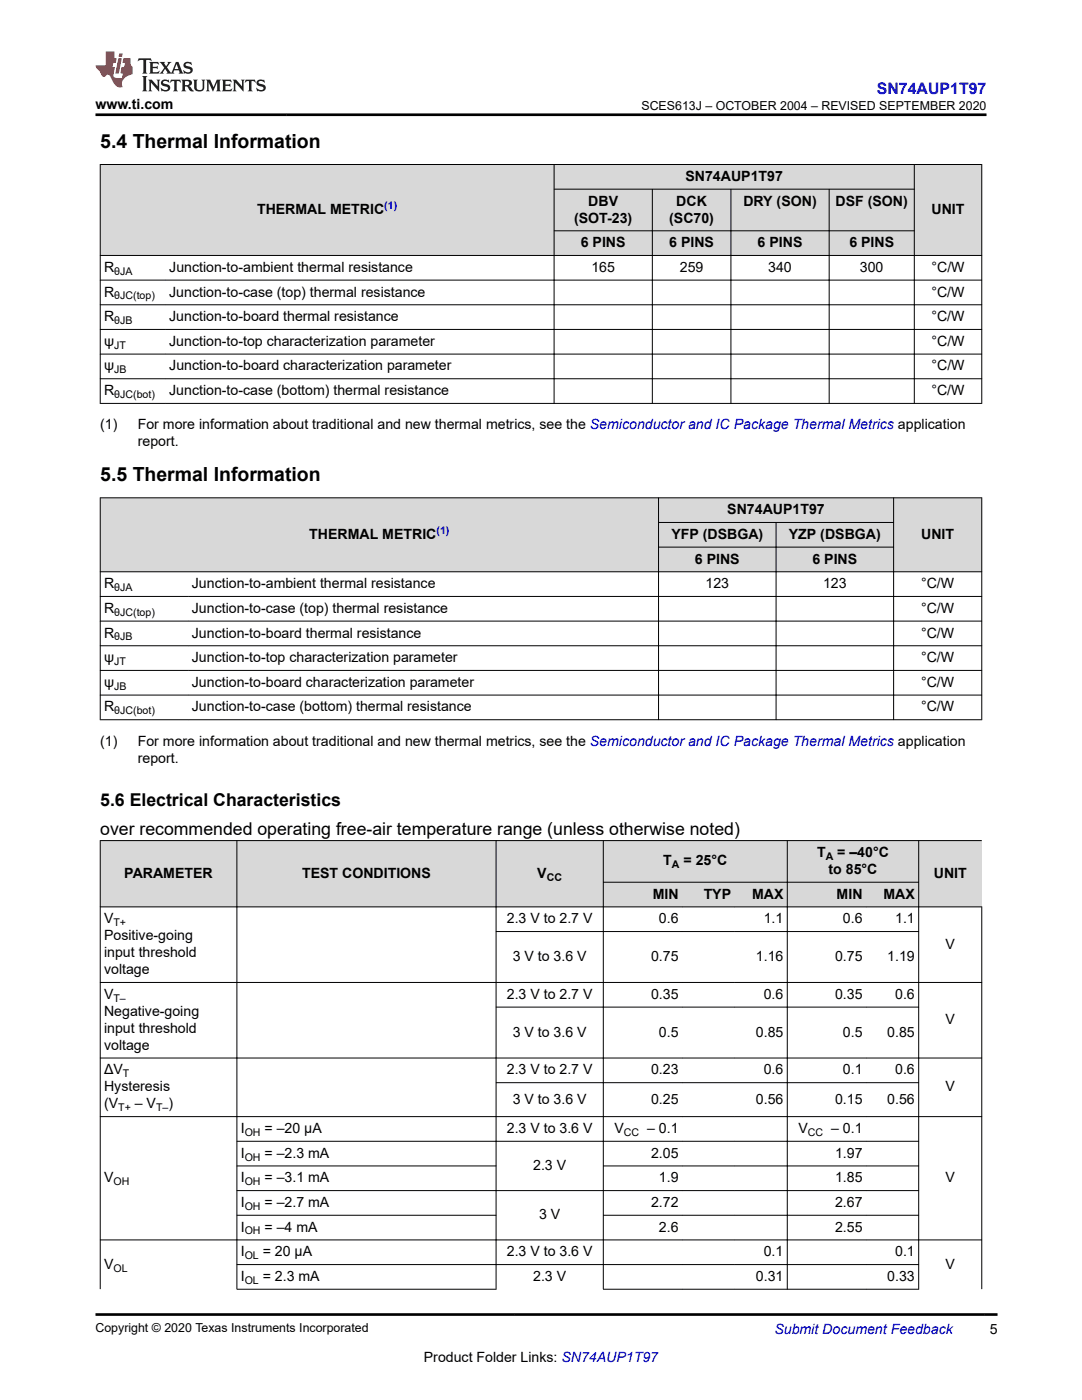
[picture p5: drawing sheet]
<svg xmlns="http://www.w3.org/2000/svg" width="216mm" height="279mm" viewBox="0 0 216 279" stroke-linecap="round" stroke-linejoin="round" font-family="sans-serif">
<defs><g id="words">
<g font-size="3.9">
<text x="20" y="29.5">5.4 Thermal Information</text>
<text x="20" y="96">5.5 Thermal Information</text>
</g>
<g font-size="3.5">
<text x="20" y="161">5.6 Electrical Characteristics</text>
<text x="20" y="166.6">over recommended operating free-air temperature range (unless otherwise noted)</text>
</g>
<text font-size="3.2" fill="#00f" x="175" y="18.7">SN74AUP1T97</text>
<g font-size="2.8">
<text x="19" y="21.8">www.ti.com</text>
<text x="117.4" y="41">DBV</text>
<text x="134.9" y="41">DCK</text>
<text x="136.8" y="36.1">SN74AUP1T97</text>
<text x="148.3" y="41">DRY (SON)</text>
<text x="166.7" y="41">DSF (SON)</text>
<text x="51.3" y="42.7">THERMAL METRIC</text>
<text x="114.6" y="44.4">(SOT-23)</text>
<text x="133.5" y="44.4">(SC70)</text>
<text x="185.9" y="42.7">UNIT</text>
<text x="115.9" y="49.3">6 PINS</text>
<text x="133.5" y="49.3">6 PINS</text>
<text x="151.2" y="49.3">6 PINS</text>
<text x="169.5" y="49.3">6 PINS</text>
<text x="20.8" y="54.3">R</text>
<text x="20.8" y="59.2">R</text>
<text x="33.8" y="59.2">Junction-to-case (top) thermal resistance</text>
<text x="33.8" y="54.3">Junction-to-ambient thermal resistance</text>
<text x="118" y="54.3">165</text>
<text x="135.7" y="54.3">259</text>
<text x="153.3" y="54.3">340</text>
<text x="171.6" y="54.3">300</text>
<text x="185.9" y="59.2">°C/W</text>
<text x="185.9" y="54.3">°C/W</text>
<text x="20.8" y="64.1">R</text>
<text x="33.8" y="64.1">Junction-to-board thermal resistance</text>
<text x="185.9" y="64.1">°C/W</text>
<text x="20.8" y="69">ψ</text>
<text x="33.8" y="69">Junction-to-top characterization parameter</text>
<text x="185.9" y="69">°C/W</text>
<text x="20.8" y="73.9">ψ</text>
<text x="33.8" y="73.9">Junction-to-board characterization parameter</text>
<text x="185.9" y="73.9">°C/W</text>
<text x="20.8" y="78.9">R</text>
<text x="33.8" y="78.9">Junction-to-case (bottom) thermal resistance</text>
<text x="185.9" y="78.9">°C/W</text>
<text x="20" y="85.7">(1)</text>
<text x="27.5" y="89">report.</text>
<text x="27.5" y="85.7">For more information about traditional and new thermal metrics, see the Semiconductor and IC Package Thermal Metrics application</text>
<text x="61.7" y="107.5">THERMAL METRIC</text>
<text x="134" y="107.5">YFP (DSBGA)</text>
<text x="145.1" y="102.6">SN74AUP1T97</text>
<text x="157.4" y="107.5">YZP (DSBGA)</text>
<text x="183.8" y="107.5">UNIT</text>
<text x="138.7" y="112.5">6 PINS</text>
<text x="162.1" y="112.5">6 PINS</text>
<text x="20.8" y="117.4">R</text>
<text x="38.3" y="117.4">Junction-to-ambient thermal resistance</text>
<text x="140.8" y="117.4">123</text>
<text x="164.2" y="117.4">123</text>
<text x="183.8" y="117.4">°C/W</text>
<text x="20.8" y="122.3">R</text>
<text x="38.3" y="122.3">Junction-to-case (top) thermal resistance</text>
<text x="183.8" y="122.3">°C/W</text>
<text x="20.8" y="127.2">R</text>
<text x="38.3" y="127.2">Junction-to-board thermal resistance</text>
<text x="183.8" y="127.2">°C/W</text>
<text x="20.8" y="132.1">ψ</text>
<text x="20.8" y="137.1">ψ</text>
<text x="38.3" y="132.1">Junction-to-top characterization parameter</text>
<text x="38.3" y="137.1">Junction-to-board characterization parameter</text>
<text x="183.8" y="137.1">°C/W</text>
<text x="183.8" y="132.1">°C/W</text>
<text x="20.8" y="142">R</text>
<text x="38.3" y="142">Junction-to-case (bottom) thermal resistance</text>
<text x="183.8" y="142">°C/W</text>
<text x="20" y="148.8">(1)</text>
<text x="27.5" y="148.8">For more information about traditional and new thermal metrics, see the Semiconductor and IC Package Thermal Metrics application</text>
<text x="27.5" y="152.2">report.</text>
<text x="132.4" y="172.7">T</text>
<text x="136.4" y="172.7">= 25°C</text>
<text x="163" y="171">T</text>
<text x="167.1" y="171">= –40°C</text>
<text x="24.8" y="175.2">PARAMETER</text>
<text x="60.3" y="175.2">TEST CONDITIONS</text>
<text x="107.2" y="175.2">V</text>
<text x="130.2" y="179.3">MIN</text>
<text x="140.4" y="179.3">TYP</text>
<text x="150.1" y="179.3">MAX</text>
<text x="165.3" y="174.4">to 85°C</text>
<text x="166.9" y="179.3">MIN</text>
<text x="176.3" y="179.3">MAX</text>
<text x="186.3" y="175.2">UNIT</text>
<text x="20.8" y="184.3">V</text>
<text x="101.1" y="184.3">2.3 V to 2.7 V</text>
<text x="131.5" y="184.3">0.6</text>
<text x="152.4" y="184.3">1.1</text>
<text x="168.2" y="184.3">0.6</text>
<text x="178.6" y="184.3">1.1</text>
<text x="20.8" y="187.6">Positive-going</text>
<text x="20.8" y="191">input threshold</text>
<text x="102.3" y="191.8">3 V to 3.6 V</text>
<text x="129.9" y="191.8">0.75</text>
<text x="150.8" y="191.8">1.16</text>
<text x="166.6" y="191.8">0.75</text>
<text x="177.1" y="191.8">1.19</text>
<text x="188.7" y="189.3">V</text>
<text x="20.8" y="194.4">voltage</text>
<text x="20.8" y="199.3">V</text>
<text x="20.8" y="202.7">Negative-going</text>
<text x="101.1" y="199.3">2.3 V to 2.7 V</text>
<text x="129.9" y="199.3">0.35</text>
<text x="152.4" y="199.3">0.6</text>
<text x="166.6" y="199.3">0.35</text>
<text x="178.6" y="199.3">0.6</text>
<text x="20.8" y="206.1">input threshold</text>
<text x="20.8" y="209.5">voltage</text>
<text x="102.3" y="206.9">3 V to 3.6 V</text>
<text x="131.5" y="206.9">0.5</text>
<text x="150.8" y="206.9">0.85</text>
<text x="168.2" y="206.9">0.5</text>
<text x="177.1" y="206.9">0.85</text>
<text x="188.7" y="204.4">V</text>
<text x="20.8" y="214.4">ΔV</text>
<text x="101.1" y="214.4">2.3 V to 2.7 V</text>
<text x="129.9" y="214.4">0.23</text>
<text x="152.4" y="214.4">0.6</text>
<text x="168.2" y="214.4">0.1</text>
<text x="178.6" y="214.4">0.6</text>
<text x="20.8" y="217.8">Hysteresis</text>
<text x="20.8" y="221.2">(V</text>
<text x="26.9" y="221.2">– V</text>
<text x="33.6" y="221.2">)</text>
<text x="102.3" y="220.3">3 V to 3.6 V</text>
<text x="129.9" y="220.3">0.25</text>
<text x="150.8" y="220.3">0.56</text>
<text x="166.6" y="220.3">0.15</text>
<text x="177.1" y="220.3">0.56</text>
<text x="188.7" y="217.8">V</text>
<text x="48" y="226.1">I</text>
<text x="52.8" y="226.1">= –20 µA</text>
<text x="101.1" y="226.1">2.3 V to 3.6 V</text>
<text x="122.6" y="226.1">V</text>
<text x="129.1" y="226.1">– 0.1</text>
<text x="159.3" y="226.1">V</text>
<text x="165.8" y="226.1">– 0.1</text>
<text x="48" y="231">I</text>
<text x="52.8" y="231">= –2.3 mA</text>
<text x="106.4" y="233.5">2.3 V</text>
<text x="129.9" y="231">2.05</text>
<text x="166.6" y="231">1.97</text>
<text x="20.8" y="236">V</text>
<text x="48" y="236">I</text>
<text x="52.8" y="236">= –3.1 mA</text>
<text x="131.5" y="236">1.9</text>
<text x="166.6" y="236">1.85</text>
<text x="188.7" y="236">V</text>
<text x="48" y="245.8">I</text>
<text x="48" y="240.9">I</text>
<text x="52.8" y="245.8">= –4 mA</text>
<text x="52.8" y="240.9">= –2.7 mA</text>
<text x="107.6" y="243.3">3 V</text>
<text x="129.9" y="240.9">2.72</text>
<text x="131.5" y="245.8">2.6</text>
<text x="166.6" y="240.9">2.67</text>
<text x="166.6" y="245.8">2.55</text>
<text x="48" y="250.7">I</text>
<text x="52.4" y="250.7">= 20 µA</text>
<text x="101.1" y="250.7">2.3 V to 3.6 V</text>
<text x="152.4" y="250.7">0.1</text>
<text x="178.6" y="250.7">0.1</text>
<text x="20.8" y="253.2">V</text>
<text x="48" y="255.6">I</text>
<text x="52.4" y="255.6">= 2.3 mA</text>
<text x="106.4" y="255.7">2.3 V</text>
<text x="150.8" y="255.6">0.31</text>
<text x="177.1" y="255.6">0.33</text>
<text x="188.7" y="253.2">V</text>
<text x="197.5" y="266.1">5</text>
<text x="84.6" y="271.7">Product Folder Links: SN74AUP1T97</text>
</g>
<text font-size="2.8" fill="#00f" x="154.5" y="266.2">Submit Document Feedback</text>
<g font-size="2.5">
<text x="128" y="21.9">SCES613J – OCTOBER 2004 – REVISED SEPTEMBER 2020</text>
<text x="19" y="265.9">Copyright © 2020 Texas Instruments Incorporated</text>
</g>
<g font-size="2.1" fill="#00f">
<text x="76.7" y="41.8">(1)</text>
<text x="87.1" y="106.6">(1)</text>
</g>
<g font-size="2.1">
<text x="22.8" y="54.8">θJA</text>
<text x="22.8" y="59.7">θJC(top)</text>
<text x="22.8" y="64.7">θJB</text>
<text x="22.8" y="69.6">JT</text>
<text x="22.8" y="74.5">JB</text>
<text x="22.8" y="79.4">θJC(bot)</text>
<text x="22.8" y="117.9">θJA</text>
<text x="22.8" y="122.9">θJC(top)</text>
<text x="22.8" y="127.8">θJB</text>
<text x="22.8" y="132.7">JT</text>
<text x="22.8" y="137.6">JB</text>
<text x="22.8" y="142.6">θJC(bot)</text>
<text x="134.1" y="173.3">A</text>
<text x="164.8" y="171.6">A</text>
<text x="109.1" y="175.8">CC</text>
<text x="22.6" y="184.8">T+</text>
<text x="22.6" y="199.9">T–</text>
<text x="24.5" y="215">T</text>
<text x="23.6" y="221.8">T+</text>
<text x="31.1" y="221.8">T–</text>
<text x="48.8" y="226.7">OH</text>
<text x="124.5" y="226.7">CC</text>
<text x="161.2" y="226.7">CC</text>
<text x="48.8" y="231.6">OH</text>
<text x="22.7" y="236.5">OH</text>
<text x="48.8" y="236.5">OH</text>
<text x="48.8" y="241.4">OH</text>
<text x="48.8" y="251.3">OL</text>
<text x="48.8" y="246.4">OH</text>
<text x="22.6" y="253.8">OL</text>
<text x="48.8" y="256.2">OL</text>
</g>
</g></defs>
<g fill="#d8d8d8">
<path d="M20 32.8h175.9v5h-175.9z" fill-rule="evenodd"/>
<path d="M20 37.8h175.9v8.3h-175.9z" fill-rule="evenodd"/>
<path d="M20 46.1h175.9v4.9h-175.9z" fill-rule="evenodd"/>
<path d="M20.1 32.9h90.4v18h-90.4z" fill-rule="evenodd"/>
<path d="M110.6 32.9h71.8v4.8h-71.8z" fill-rule="evenodd"/>
<path d="M182.5 32.9h13.3v18h-13.3z" fill-rule="evenodd"/>
<path d="M110.6 37.8h19.5v8.2h-19.5z" fill-rule="evenodd"/>
<path d="M130.2 37.8h15.6v8.2h-15.6z" fill-rule="evenodd"/>
<path d="M145.9 37.8h19.5v8.2h-19.5z" fill-rule="evenodd"/>
<path d="M165.5 37.8h16.9v8.2h-16.9z" fill-rule="evenodd"/>
<path d="M110.6 46.1h19.5v4.8h-19.5z" fill-rule="evenodd"/>
<path d="M130.2 46.1h15.6v4.8h-15.6z" fill-rule="evenodd"/>
<path d="M145.9 46.1h19.5v4.8h-19.5z" fill-rule="evenodd"/>
<path d="M165.5 46.1h16.9v4.8h-16.9z" fill-rule="evenodd"/>
</g>
<g fill="none" stroke="#000" stroke-width=".2">
<path d="M19.9 32.8h176.1M20 32.8v47.8M110.5 37.8h72M110.6 32.8v47.8M130.2 37.7v42.9M145.8 37.7v42.9M165.5 37.7v42.9M182.4 32.8v47.8M195.9 32.8v47.8M19.9 51h176.1M19.9 55.9h176.1M110.5 46.1h72"/>
<path d="M19.9 60.8h176.1M19.9 65.7h176.1M19.9 70.7h176.1M19.9 75.6h176.1M19.9 80.5h176.1"/>
</g>
<g fill="#d8d8d8">
<path d="M20 99.3h175.9v5h-175.9z" fill-rule="evenodd"/>
<path d="M20 104.3h175.9v4.9h-175.9z" fill-rule="evenodd"/>
<path d="M20 109.2h175.9v4.9h-175.9z" fill-rule="evenodd"/>
<path d="M20.1 99.4h111.2v14.6h-111.2z" fill-rule="evenodd"/>
<path d="M131.5 99.4h46.7v4.8h-46.7z" fill-rule="evenodd"/>
<path d="M178.4 99.4h17.4v14.6h-17.4z" fill-rule="evenodd"/>
<path d="M131.5 104.3h23.3v4.8h-23.3z" fill-rule="evenodd"/>
<path d="M154.9 104.3h23.3v4.8h-23.3z" fill-rule="evenodd"/>
<path d="M131.5 109.3h23.3v4.7h-23.3z" fill-rule="evenodd"/>
<path d="M154.9 109.3h23.3v4.7h-23.3z" fill-rule="evenodd"/>
</g>
<g fill="none" stroke="#000" stroke-width=".2">
<path d="M19.9 99.3h176.1M20 99.3v44.4M131.4 99.3v44.4M178.3 99.3v44.4M195.9 99.3v44.4M19.9 114.1h176.1M19.9 119h176.1M131.3 104.3h47.1M131.3 109.2h47.1M154.9 104.2v39.5M19.9 124h176.1M19.9 128.9h176.1"/>
<path d="M19.9 133.8h176.1M19.9 138.7h176.1M19.9 143.6h176.1"/>
</g>
<g fill="#d8d8d8">
<path d="M20 167.8h175.9v8.3h-175.9z" fill-rule="evenodd"/>
<path d="M20 176.1h175.9v4.9h-175.9z" fill-rule="evenodd"/>
<path d="M20.1 167.8h27.1v13.1h-27.1z" fill-rule="evenodd"/>
<path d="M47.3 167.8h51.6v13.1h-51.6z" fill-rule="evenodd"/>
<path d="M99 167.8h21.3v13.1h-21.3z" fill-rule="evenodd"/>
<path d="M120.4 167.8h36.6v8.2h-36.6z" fill-rule="evenodd"/>
<path d="M157.2 167.8h26.1v8.2h-26.1z" fill-rule="evenodd"/>
<path d="M183.4 167.8h12.5v13.1h-12.5z" fill-rule="evenodd"/>
<path d="M120.4 176.1h15.7v4.8h-15.7z" fill-rule="evenodd"/>
<path d="M136.1 176.1h10.5v4.8h-10.5z" fill-rule="evenodd"/>
<path d="M146.6 176.1h10.4v4.8h-10.4z" fill-rule="evenodd"/>
<path d="M157.2 176.1h15.6v4.8h-15.6z" fill-rule="evenodd"/>
<path d="M172.8 176.1h10.5v4.8h-10.5z" fill-rule="evenodd"/>
</g>
<g fill="none" stroke="#000" stroke-width=".2">
<path d="M19.9 167.8h176M20 167.7v89.6M47.3 167.7v89.6M99 167.7v89.7M120.3 176.1h63.1M120.4 167.7v89.6M157.1 167.7v89.7M183.3 167.7v89.7M19.9 181h176.1M19.9 196.1h176.1M98.9 185.9h84.5M195.9 180.9v76.4"/>
<path d="M19.9 211.2h176.1M98.9 201h84.5M98.9 216.1h84.5M19.9 222.8h176.1M47.2 227.8h136.2M47.2 232.7h51.8M47.2 237.6h136.2M120.3 232.7h63.1M19.9 247.5h176.1M47.2 242.5h51.8M47.2 252.4h136.2M47.2 257.3h51.8"/>
<path d="M120.3 242.5h63.1M120.3 257.3h63.1"/>
</g>
<path d="M27.7 11.6l-.2 .6 .5-.2h.6v.1v2.2l-.2 .4h1l-.2-.4v-2.2v-.1h.5l.5 .2-.1-.6zM29.8 12.4l.2 .3v1.6l-.2 .4h1.9l.1-.6a1.08 1.08 0 0 1-1.3 .2v-.7h.6l.4 .2v-.7l-.4 .2h-.6v-.5l.2-.2a1 1 0 0 1 1 .3l-.1-.5zM31.8 12.4l1 1.1-1 1.2h.9l-.2-.2 .4-.8 .5 .8-.2 .2h1.6l-.2-.2 .1-.5h1l.1 .5-.1 .2h.9l-.2-.4-.8-1.9h-.5l-1 2.1-.8-1.1 .9-1h-.8l.2 .2-.5 .6-.3-.6 .1-.2zM35.2 12.8l.4 1h-.8zM36.8 12.5a.65 .65 0 0 0-.2 .7 .65 .65 0 0 0 .6 .5l.7 .1 .1 .3a.79 .79 0 0 1-.7 .4 .79 .79 0 0 1-.7-.5l.1 .7 .2-.1a.93 .93 0 0 0 1.1 0 .93 .93 0 0 0 .4-.9 1.46 1.46 0 0 0-1.2-.6l-.1-.3a1.09 1.09 0 0 1 1.2 .2l-.2-.6-.1 .1-.6-.2zM28.4 15.2l.2 .4v2.2l-.2 .4h1l-.2-.4v-2.2l.2-.4zM29.6 15.9l.2 .4v1.5l-.2 .4h.8l-.3-.4v-1.3l1.7 1.8v-2l.2-.4h-.8l.2 .2 .1 1.1-1.2-1.3zM32.3 16a.65 .65 0 0 0-.2 .8 .65 .65 0 0 0 .7 .4l.6 .2 .1 .2a.79 .79 0 0 1-.7 .4 .79 .79 0 0 1-.7-.5l.1 .7 .2-.1a.93 .93 0 0 0 1.1 .1 .93 .93 0 0 0 .4-1 1.46 1.46 0 0 0-1.2-.5l-.1-.4a1.09 1.09 0 0 1 1.2 .2l-.2-.6-.1 .1-.6-.1zM34.1 15.9l-.1 .6a.63 .63 0 0 1 .7-.3l.1 1.6-.3 .4h1l-.2-.4v-1.6a.66 .66 0 0 1 .8 .3l-.1-.6zM36.2 15.9l.2 .4v1.5l-.2 .4h.9l-.2-.2v-.7h.5l.1 .2a.79 .79 0 0 0 1.2 .6l-1-.9a.61 .61 0 0 0 .6-.6 .61 .61 0 0 0-.5-.7zM36.9 16.2h.2a.47 .47 0 0 1 .5 .1 .47 .47 0 0 1 .1 .5l-.2 .1-.6 .1zM38.5 15.9l.2 .2a2.27 2.27 0 0 0 .4 2 1.04 1.04 0 0 0 1.7-.7v-1.3l.2-.2h-.8l.2 .4v1.1a.6 .6 0 0 1-.6 .6 .6 .6 0 0 1-.6-.6v-1.1l.3-.4zM41.1 15.9l.2 .4v1.5l-.2 .4h.7l-.2-.4v-1.4l.9 1.9 .8-1.9v1.4l-.2 .4h1l-.3-.4v-1.5l.3-.4h-.8l-.7 1.5-.7-1.5zM44.3 15.9l.2 .4v1.5l-.2 .4h1.9l.1-.6a1.09 1.09 0 0 1-1.3 .2v-.7h.6l.4 .2v-.6l-.4 .2h-.6v-.6l.2-.1a1.01 1.01 0 0 1 1 .3l-.1-.6zM46.4 15.9l.3 .4v1.5l-.3 .4h.8l-.2-.4v-1.3l1.6 1.8v-2l.2-.4h-.7l.2 .2v1.1l-1.2-1.3zM49 15.9l-.1 .6a.63 .63 0 0 1 .8-.3v1.6l-.3 .4h1l-.2-.4v-1.6a.66 .66 0 0 1 .8 .3l-.1-.6zM51.4 16a.65 .65 0 0 0-.2 .8 .65 .65 0 0 0 .6 .4l.6 .2 .2 .2a.79 .79 0 0 1-.8 .4 .79 .79 0 0 1-.6-.5l.1 .7 .2-.1a.93 .93 0 0 0 1 .1 .93 .93 0 0 0 .5-1 1.46 1.46 0 0 0-1.3-.5l-.1-.4a1.09 1.09 0 0 1 1.3 .2l-.2-.6-.2 .1-.5-.1z" fill="#231f20"/>
<path d="M21.1 10.3v2.7h-2.1l.1 .4 .9 1a.95 .95 0 0 0 .9 .9 .59 .59 0 0 1 .6-.4 .59 .59 0 0 1 .5 .3l.4 .8a1.59 1.59 0 0 0 2.1 1.4 1.61 1.61 0 0 1 1-2.3l1-.3-.1-1.5a1.59 1.59 0 0 1-.4-1.7h-1.4l-.2 .9h.5l-.1 .9h-.5l-.2 .9v.3l.4 .1-.2 .9h-.6a.73 .73 0 0 1-1.1-.7l.3-1.5h-.5l.2-.9h.5l.2-.9h-.5v-1.3zM23.6 11.6l-.6 3.1h.7l.6-3.1zM23.8 10.7l-.1 .6h.7l.1-.6z" fill="#ed1c24"/>
<path d="M19 22.9h177.8M19 262.3h180" fill="none" stroke="#000" stroke-width=".53"/>
<use href="#words"/>
</svg>
